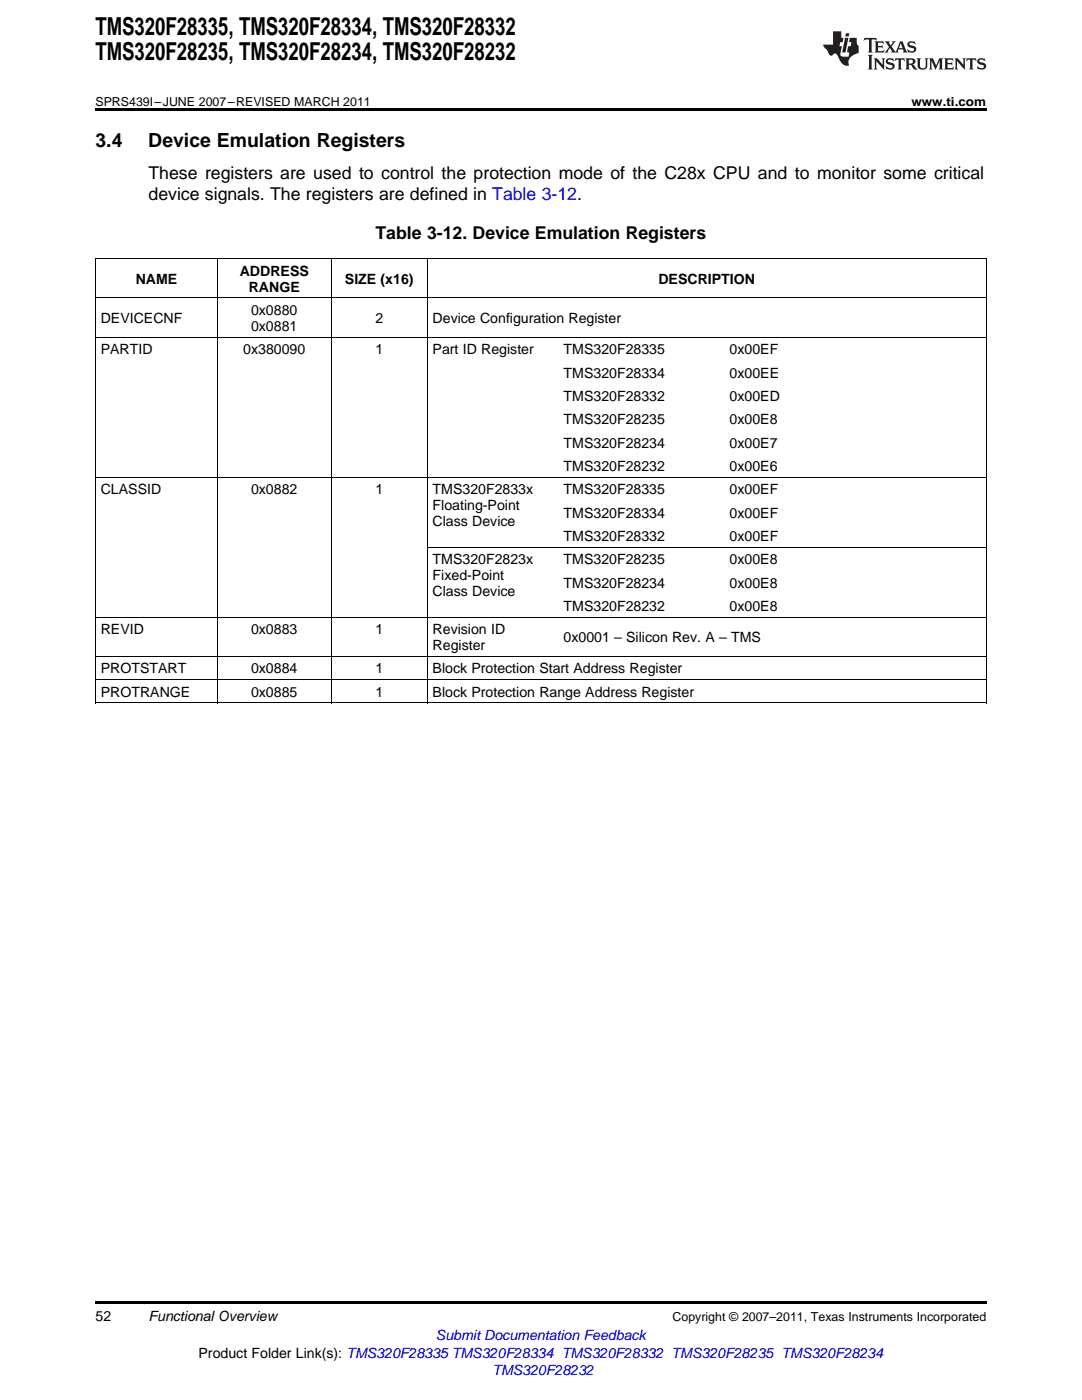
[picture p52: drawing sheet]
<svg xmlns="http://www.w3.org/2000/svg" width="216mm" height="279mm" viewBox="0 0 216 279" stroke-linecap="round" stroke-linejoin="round" font-family="sans-serif">
<defs><g id="words">
<g font-size="4.9">
<text x="19" y="7.1">TMS320F28335, TMS320F28334, TMS320F28332</text>
<text x="19" y="12">TMS320F28235, TMS320F28234, TMS320F28232</text>
</g>
<g font-size="3.9">
<text x="19" y="29.3">3.4</text>
<text x="29.6" y="29.3">Device Emulation Registers</text>
</g>
<g font-size="3.5">
<text x="29.6" y="35.6">These registers are used to control the protection mode of the C28x CPU and to monitor some critical</text>
<text x="29.6" y="39.9">device signals. The registers are defined in Table 3-12.</text>
<text x="74.9" y="47.6">Table 3-12. Device Emulation Registers</text>
</g>
<g font-size="2.8">
<text x="27.1" y="56.6">NAME</text>
<text x="47.8" y="55">ADDRESS</text>
<text x="49.6" y="58.2">RANGE</text>
<text x="68.8" y="56.6">SIZE (x16)</text>
<text x="131.4" y="56.6">DESCRIPTION</text>
<text x="20.1" y="64.5">DEVICECNF</text>
<text x="50.1" y="62.9">0x0880</text>
<text x="74.9" y="64.5">2</text>
<text x="86.3" y="64.5">Device Configuration Register</text>
<text x="20.1" y="70.7">PARTID</text>
<text x="48.5" y="70.7">0x380090</text>
<text x="50.1" y="66">0x0881</text>
<text x="74.9" y="70.7">1</text>
<text x="86.3" y="70.7">Part ID Register</text>
<text x="112.5" y="70.7">TMS320F28335</text>
<text x="145.6" y="70.7">0x00EF</text>
<text x="112.5" y="75.4">TMS320F28334</text>
<text x="145.6" y="75.4">0x00EE</text>
<text x="112.5" y="80">TMS320F28332</text>
<text x="145.6" y="80">0x00ED</text>
<text x="112.5" y="84.7">TMS320F28235</text>
<text x="112.5" y="89.3">TMS320F28234</text>
<text x="145.6" y="84.7">0x00E8</text>
<text x="145.6" y="89.3">0x00E7</text>
<text x="112.5" y="94">TMS320F28232</text>
<text x="145.6" y="94">0x00E6</text>
<text x="20.1" y="98.6">CLASSID</text>
<text x="50.1" y="98.6">0x0882</text>
<text x="74.9" y="98.6">1</text>
<text x="86.3" y="98.6">TMS320F2833x</text>
<text x="86.3" y="101.8">Floating-Point</text>
<text x="112.5" y="98.6">TMS320F28335</text>
<text x="145.6" y="98.6">0x00EF</text>
<text x="86.3" y="105">Class Device</text>
<text x="112.5" y="103.3">TMS320F28334</text>
<text x="112.5" y="107.9">TMS320F28332</text>
<text x="145.6" y="103.3">0x00EF</text>
<text x="145.6" y="107.9">0x00EF</text>
<text x="86.3" y="112.6">TMS320F2823x</text>
<text x="112.5" y="112.6">TMS320F28235</text>
<text x="145.6" y="112.6">0x00E8</text>
<text x="86.3" y="115.8">Fixed-Point</text>
<text x="86.3" y="119">Class Device</text>
<text x="112.5" y="117.3">TMS320F28234</text>
<text x="145.6" y="117.3">0x00E8</text>
<text x="112.5" y="121.9">TMS320F28232</text>
<text x="145.6" y="121.9">0x00E8</text>
<text x="20.1" y="126.6">REVID</text>
<text x="50.1" y="126.6">0x0883</text>
<text x="74.9" y="126.6">1</text>
<text x="86.3" y="126.6">Revision ID</text>
<text x="86.3" y="129.8">Register</text>
<text x="112.5" y="128.2">0x0001 – Silicon Rev. A – TMS</text>
<text x="20.1" y="134.4">PROTSTART</text>
<text x="50.1" y="134.4">0x0884</text>
<text x="74.9" y="134.4">1</text>
<text x="86.3" y="134.4">Block Protection Start Address Register</text>
<text x="20.1" y="139.1">PROTRANGE</text>
<text x="50.1" y="139.1">0x0885</text>
<text x="74.9" y="139.1">1</text>
<text x="86.3" y="139.1">Block Protection Range Address Register</text>
<text x="19" y="263.6">52</text>
<text x="29.6" y="263.6">Functional Overview</text>
<text x="39.6" y="270.9">Product Folder Link(s): TMS320F28335 TMS320F28334 TMS320F28332 TMS320F28235 TMS320F28234</text>
</g>
<g font-size="2.8" fill="#00f">
<text x="87" y="267.4">Submit Documentation Feedback</text>
<text x="98.2" y="274.5">TMS320F28232</text>
</g>
<g font-size="2.5">
<text x="19" y="21.1">SPRS439I–JUNE 2007–REVISED MARCH 2011</text>
<text x="181.9" y="21.1">www.ti.com</text>
<text x="134.2" y="263.6">Copyright © 2007–2011, Texas Instruments Incorporated</text>
</g>
</g></defs>
<g fill="#231f20">
<path d="M172.5 7.6l-.1 .5 .4-.2h.6v.1v2.1l-.2 .4h.9l-.2-.4v-2.1l.1-.1h.5l.5 .2-.2-.5zM174.5 8.3l.2 .3v1.5l-.2 .4h1.8l.2-.6a1.04 1.04 0 0 1-1.3 .2v-.7h.6l.3 .2v-.6l-.3 .2h-.6v-.6l.8-.1 .4 .3-.2-.5zM176.5 8.3l.9 1.1-.9 1.1h.8l-.2-.2 .4-.7 .5 .7-.2 .2h1.5l-.2-.2 .2-.4h.9l.1 .4-.2 .2h1l-.3-.3-.7-1.9h-.5l-.9 2-.8-1 .9-1h-.8l.1 .3-.4 .5-.3-.6 .1-.2zM179.7 8.6l.4 1h-.7zM181.3 8.4a.63 .63 0 0 0-.2 .7 .63 .63 0 0 0 .6 .4l.6 .2 .1 .2a.75 .75 0 0 1-.7 .4 .75 .75 0 0 1-.6-.5l.1 .7 .1-.1a1.11 1.11 0 0 0 1.5-.6 1.13 1.13 0 0 0-1.2-.8l-.1-.4a1.04 1.04 0 0 1 1.2 .2l-.2-.5-.2 .1-.4-.2zM173.2 10.9l.2 .4v2.2l-.2 .4h1l-.3-.4v-2.2l.3-.4zM174.3 11.6l.3 .4v1.5l-.3 .4h.8l-.2-.4v-1.3l1.5 1.7v-1.9l.2-.4h-.7l.2 .4v.9l-1.1-1.3zM177 11.8a.62 .62 0 0 0-.2 .7 .62 .62 0 0 0 .6 .4l.6 .1 .1 .3a.76 .76 0 0 1-.7 .3 .76 .76 0 0 1-.7-.4l.2 .7 .1-.1a1.11 1.11 0 0 0 1.5-.6 1.13 1.13 0 0 0-1.2-.8l-.1-.4a1.04 1.04 0 0 1 1.2 .2l-.2-.6-.2 .1-.5-.1zM178.7 11.6l-.2 .6a.61 .61 0 0 1 .8-.3v1.6l-.2 .4h.9l-.2-.4v-1.6a.63 .63 0 0 1 .7 .3l-.1-.6zM180.6 11.6l.3 .4v1.5l-.3 .4h1l-.2-.2-.1-.8 .6 .2a.76 .76 0 0 0 1.2 .7l-1-1a.58 .58 0 0 0 .6-.5 .58 .58 0 0 0-.5-.6zM181.4 11.9h.1a.45 .45 0 0 1 .5 .1 .45 .45 0 0 1 .1 .5l-.8 .2zM182.9 11.6l.2 .2a2.17 2.17 0 0 0 .3 1.9 .99 .99 0 0 0 1.6-.6v-1.1l.2-.4h-.7l.2 .2a1.92 1.92 0 0 1-.2 1.8 .6 .6 0 0 1-.9-.5v-1.1l.2-.4zM185.4 11.6l.2 .4v1.5l-.2 .4h.7l-.2-.4v-1.4l.8 1.8 .8-1.8v1.4l-.2 .4h.9l-.2-.4v-1.5l.2-.4h-.8l-.6 1.5-.6-1.5zM188.4 11.6l.2 .4v1.5l-.2 .4h1.8l.1-.6a1.04 1.04 0 0 1-1.2 .1v-.6h.5l.4 .2v-.6l-.4 .2h-.5v-.7h.8l.3 .3-.1-.6zM190.5 11.6l.2 .4v1.5l-.2 .4h.7l-.2-.4v-1.3l1.5 1.7v-1.9l.2-.4h-.7l.2 .4v.9l-1.1-1.3zM192.9 11.6l-.1 .6a.61 .61 0 0 1 .7-.3l.1 1.6-.3 .4h1l-.3-.4 .1-1.6a.63 .63 0 0 1 .7 .3l-.1-.6zM195.2 11.8a.62 .62 0 0 0-.2 .7 .62 .62 0 0 0 .6 .4l.6 .1 .1 .3a.76 .76 0 0 1-.7 .3 .76 .76 0 0 1-.6-.4l.1 .7 .1-.1a1.11 1.11 0 0 0 1.6-.6 1.13 1.13 0 0 0-1.3-.8l-.1-.4a1.04 1.04 0 0 1 1.2 .2l-.1-.6-.2 .1-.5-.1z"/>
<path d="M166.2 6.3v2.6h-1.9v.4l.8 .9a.91 .91 0 0 0 1 .8 .56 .56 0 0 1 .5-.3 .56 .56 0 0 1 .5 .3l.4 .8a1.53 1.53 0 0 0 1.9 1.2 1.54 1.54 0 0 1 1-2.1l.9-.3v-1.4a1.52 1.52 0 0 1-.4-1.6h-1.3l-.2 .8h.5l-.2 .8h-.5l-.1 1v.2l.4 .1-.2 .8a1.93 1.93 0 0 1-1.6-.3l.3-1.8h-.5l.2-.8h.4l.2-.8h-.4v-1.3zM168.6 7.6l-.6 2.9h.7l.6-2.9zM168.8 6.6l-.1 .7h.6l.2-.7z"/>
</g>
<path d="M19 21.6h177.8v.6h-177.8zM19 259.7h177.8v.5h-177.8z" fill="#000"/>
<g fill="none" stroke="#000" stroke-width=".2">
<path d="M19 59.4h177.8M19 51.6h177.8M19.1 51.6v88.7M43.4 51.6v88.7M66.1 51.6v88.7M85.2 51.6v88.7M196.8 51.6v88.7M19 67.3h177.8M19 95.2h177.8M85.3 109.2h111.5M19 135.6h177.8M19 131h177.8"/>
<path d="M19 123.1h177.8M19 140.3h177.8"/>
</g>
<use href="#words"/>
</svg>
